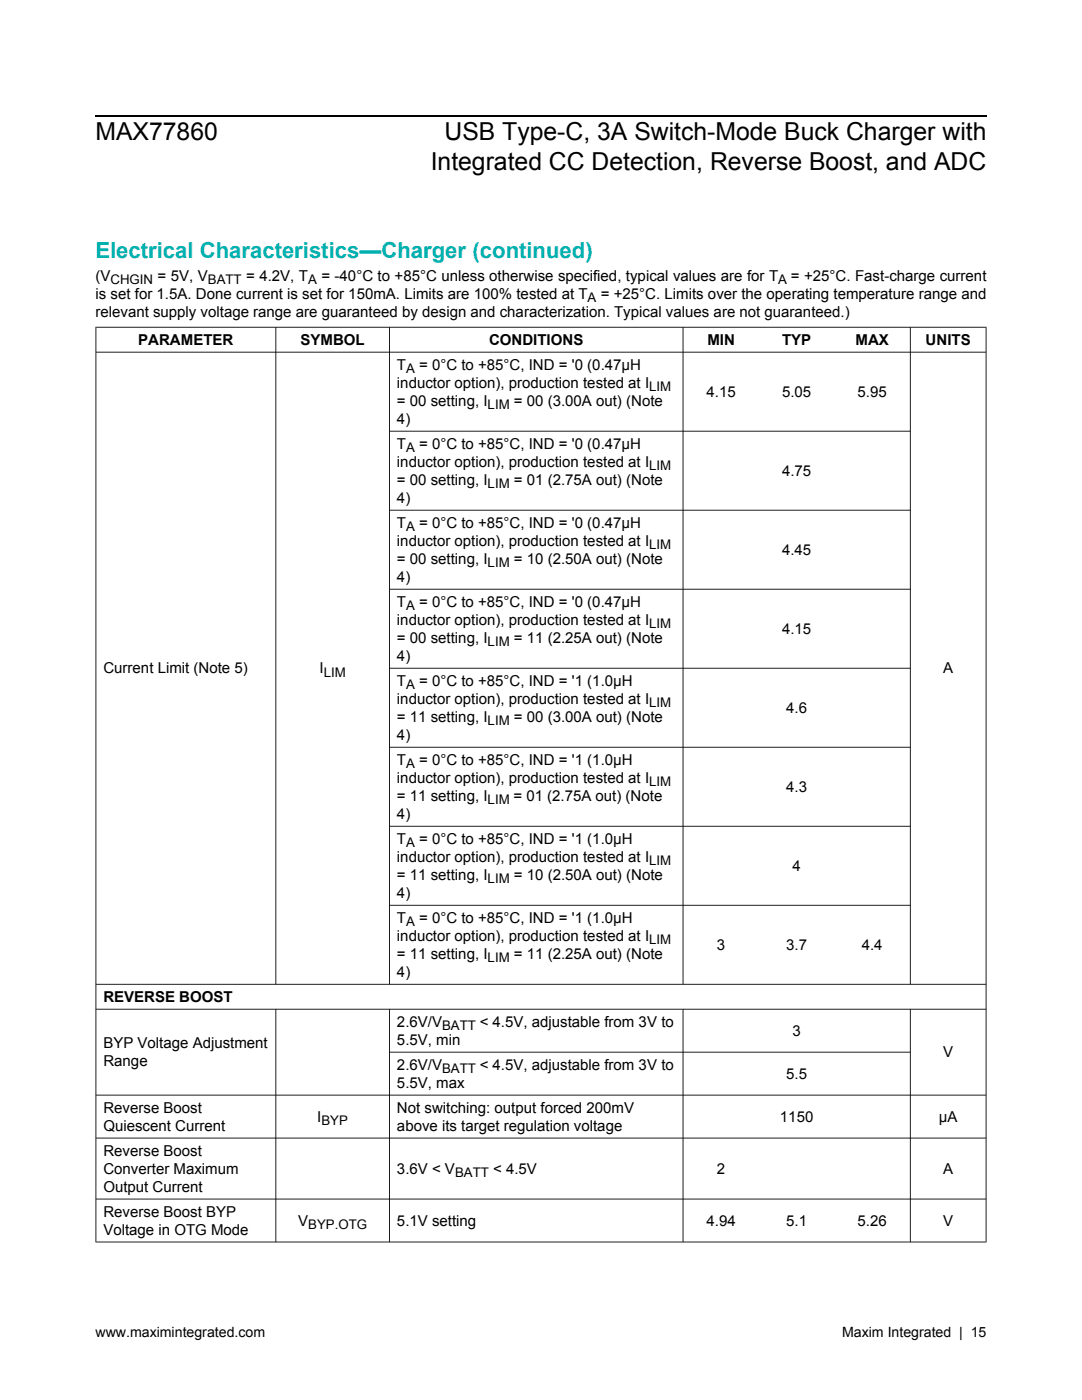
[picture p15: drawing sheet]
<svg xmlns="http://www.w3.org/2000/svg" width="216mm" height="279mm" viewBox="0 0 216 279" stroke-linecap="round" stroke-linejoin="round" font-family="sans-serif">
<defs><g id="words">
<g font-size="4.9">
<text x="19" y="27.9">MAX77860</text>
<text x="88.7" y="27.9">USB Type-C, 3A Switch-Mode Buck Charger with</text>
<text x="85.9" y="33.9">Integrated CC Detection, Reverse Boost, and ADC</text>
</g>
<text font-size="4.4" fill="#00b1b0" x="19" y="51.4">Electrical Characteristics—Charger (continued)</text>
<g font-size="3">
<text x="19" y="56.1">(V</text>
<text x="19" y="59.7">is set for 1.5A. Done current is set for 150mA. Limits are 100% tested at T</text>
<text x="19" y="63.3">relevant supply voltage range are guaranteed by design and characterization. Typical values are not guaranteed.)</text>
<text x="27.6" y="68.8">PARAMETER</text>
<text x="60" y="68.8">SYMBOL</text>
<text x="97.6" y="68.8">CONDITIONS</text>
<text x="141.1" y="68.8">MIN</text>
<text x="156.1" y="68.8">TYP</text>
<text x="170.7" y="68.8">MAX</text>
<text x="184.7" y="68.8">UNITS</text>
<text x="79.2" y="73.8">T</text>
<text x="79.2" y="77.4">inductor option), production tested at I</text>
<text x="79.2" y="81">= 00 setting, I</text>
<text x="141" y="79.2">4.15</text>
<text x="156.1" y="79.2">5.05</text>
<text x="171.1" y="79.2">5.95</text>
<text x="79.2" y="84.6">4)</text>
<text x="79.2" y="89.6">T</text>
<text x="79.2" y="93.2">inductor option), production tested at I</text>
<text x="156.1" y="95">4.75</text>
<text x="79.2" y="96.8">= 00 setting, I</text>
<text x="79.2" y="100.4">4)</text>
<text x="79.2" y="105.3">T</text>
<text x="79.2" y="108.9">inductor option), production tested at I</text>
<text x="79.2" y="112.5">= 00 setting, I</text>
<text x="156.1" y="110.7">4.45</text>
<text x="79.2" y="116.1">4)</text>
<text x="79.2" y="121.1">T</text>
<text x="79.2" y="124.7">inductor option), production tested at I</text>
<text x="79.2" y="128.3">= 00 setting, I</text>
<text x="79.2" y="131.9">4)</text>
<text x="156.1" y="126.5">4.15</text>
<text x="20.6" y="134.4">Current Limit (Note 5)</text>
<text x="63.8" y="134.4">I</text>
<text x="79.2" y="136.9">T</text>
<text x="188.2" y="134.4">A</text>
<text x="79.2" y="140.5">inductor option), production tested at I</text>
<text x="156.9" y="142.3">4.6</text>
<text x="79.2" y="144.1">= 11 setting, I</text>
<text x="79.2" y="147.7">4)</text>
<text x="79.2" y="152.7">T</text>
<text x="79.2" y="156.3">inductor option), production tested at I</text>
<text x="79.2" y="159.9">= 11 setting, I</text>
<text x="156.9" y="158.1">4.3</text>
<text x="79.2" y="163.4">4)</text>
<text x="79.2" y="168.4">T</text>
<text x="79.2" y="172">inductor option), production tested at I</text>
<text x="158.1" y="173.8">4</text>
<text x="79.2" y="175.6">= 11 setting, I</text>
<text x="79.2" y="179.2">4)</text>
<text x="79.2" y="184.2">T</text>
<text x="79.2" y="187.8">inductor option), production tested at I</text>
<text x="79.2" y="191.4">= 11 setting, I</text>
<text x="143.1" y="189.6">3</text>
<text x="156.9" y="189.6">3.7</text>
<text x="172" y="189.6">4.4</text>
<text x="79.2" y="195">4)</text>
<text x="20.6" y="200">REVERSE BOOST</text>
<text x="20.6" y="209.2">BYP Voltage Adjustment</text>
<text x="79.2" y="204.9">2.6V/V</text>
<text x="79.2" y="208.5">5.5V, min</text>
<text x="158.1" y="206.7">3</text>
<text x="20.6" y="212.8">Range</text>
<text x="79.2" y="213.5">2.6V/V</text>
<text x="156.9" y="215.3">5.5</text>
<text x="188.2" y="211">V</text>
<text x="79.2" y="217.1">5.5V, max</text>
<text x="20.6" y="222.1">Reverse Boost</text>
<text x="20.6" y="225.7">Quiescent Current</text>
<text x="63.3" y="223.9">I</text>
<text x="79.2" y="222.1">Not switching: output forced 200mV</text>
<text x="79.2" y="225.7">above its target regulation voltage</text>
<text x="155.6" y="223.9">1150</text>
<text x="187.3" y="223.9">µA</text>
<text x="20.6" y="230.7">Reverse Boost</text>
<text x="20.6" y="234.3">Converter Maximum</text>
<text x="20.6" y="237.9">Output Current</text>
<text x="79.2" y="234.3">3.6V &lt; V</text>
<text x="143.1" y="234.3">2</text>
<text x="188.2" y="234.3">A</text>
<text x="20.6" y="242.8">Reverse Boost BYP</text>
<text x="59.5" y="244.6">V</text>
<text x="79.2" y="244.6">5.1V setting</text>
<text x="141" y="244.6">4.94</text>
<text x="156.9" y="244.6">5.1</text>
<text x="171.1" y="244.6">5.26</text>
<text x="188.2" y="244.6">V</text>
<text x="20.6" y="246.4">Voltage in OTG Mode</text>
</g>
<g font-size="2.8">
<text x="19" y="266.8">www.maximintegrated.com</text>
<text x="168" y="266.8">Maxim Integrated | 15</text>
</g>
<g font-size="2.6">
<text x="22" y="56.7">CHGIN = 5V, VBATT = 4.2V, TA = -40°C to +85°C unless otherwise specified, typical values are for TA = +25°C. Fast-charge current</text>
<text x="117.3" y="60.3">A = +25°C. Limits over the operating temperature range and</text>
<text x="81" y="74.5">A = 0°C to +85°C, IND = '0 (0.47µH</text>
<text x="97.3" y="81.7">LIM = 00 (3.00A out) (Note</text>
<text x="129.6" y="78.1">LIM</text>
<text x="81" y="90.2">A = 0°C to +85°C, IND = '0 (0.47µH</text>
<text x="129.6" y="93.8">LIM</text>
<text x="97.3" y="97.4">LIM = 01 (2.75A out) (Note</text>
<text x="81" y="106">A = 0°C to +85°C, IND = '0 (0.47µH</text>
<text x="97.3" y="113.2">LIM = 10 (2.50A out) (Note</text>
<text x="129.6" y="109.6">LIM</text>
<text x="81" y="121.8">A = 0°C to +85°C, IND = '0 (0.47µH</text>
<text x="129.6" y="125.4">LIM</text>
<text x="97.3" y="129">LIM = 11 (2.25A out) (Note</text>
<text x="64.6" y="135.1">LIM</text>
<text x="81" y="137.5">A = 0°C to +85°C, IND = '1 (1.0µH</text>
<text x="129.6" y="141.1">LIM</text>
<text x="97.3" y="144.7">LIM = 00 (3.00A out) (Note</text>
<text x="81" y="153.3">A = 0°C to +85°C, IND = '1 (1.0µH</text>
<text x="97.3" y="160.5">LIM = 01 (2.75A out) (Note</text>
<text x="129.6" y="156.9">LIM</text>
<text x="81" y="169.1">A = 0°C to +85°C, IND = '1 (1.0µH</text>
<text x="129.6" y="172.7">LIM</text>
<text x="97.3" y="176.3">LIM = 10 (2.50A out) (Note</text>
<text x="81" y="184.9">A = 0°C to +85°C, IND = '1 (1.0µH</text>
<text x="129.6" y="188.5">LIM</text>
<text x="97.3" y="192.1">LIM = 11 (2.25A out) (Note</text>
<text x="88.2" y="205.6">BATT &lt; 4.5V, adjustable from 3V to</text>
<text x="88.2" y="214.2">BATT &lt; 4.5V, adjustable from 3V to</text>
<text x="64.1" y="224.5">BYP</text>
<text x="90.8" y="234.9">BATT &lt; 4.5V</text>
<text x="61.5" y="245.3">BYP.OTG</text>
</g>
</g></defs>
<g fill="none" stroke="#000" stroke-width=".2">
<path d="M19 70.3h177.8M19 65.3h177.8M19.1 65.2v182.8M55 65.2v131.3M77.7 65.2v131.3M136.3 65.2v131.3M181.6 65.2v131.3M196.8 65.2v182.8M77.6 86.1h104.1M77.6 101.8h104.1M77.6 117.6h104.1M77.6 133.4h104.1"/>
<path d="M77.6 149.1h104.1M77.6 164.9h104.1M19 196.4h177.8M77.6 180.7h104.1M19 201.4h177.8M19 218.6h177.8M55 201.3v46.7M77.6 210h104.1M77.7 201.3v46.7M136.3 201.3v46.7M181.6 201.3v46.7M19 227.1h177.8"/>
<path d="M19 239.3h177.8M19 247.9h177.8"/>
</g>
<path d="M19 23.1h177.8" fill="none" stroke="#000" stroke-width=".26"/>
<use href="#words"/>
</svg>
